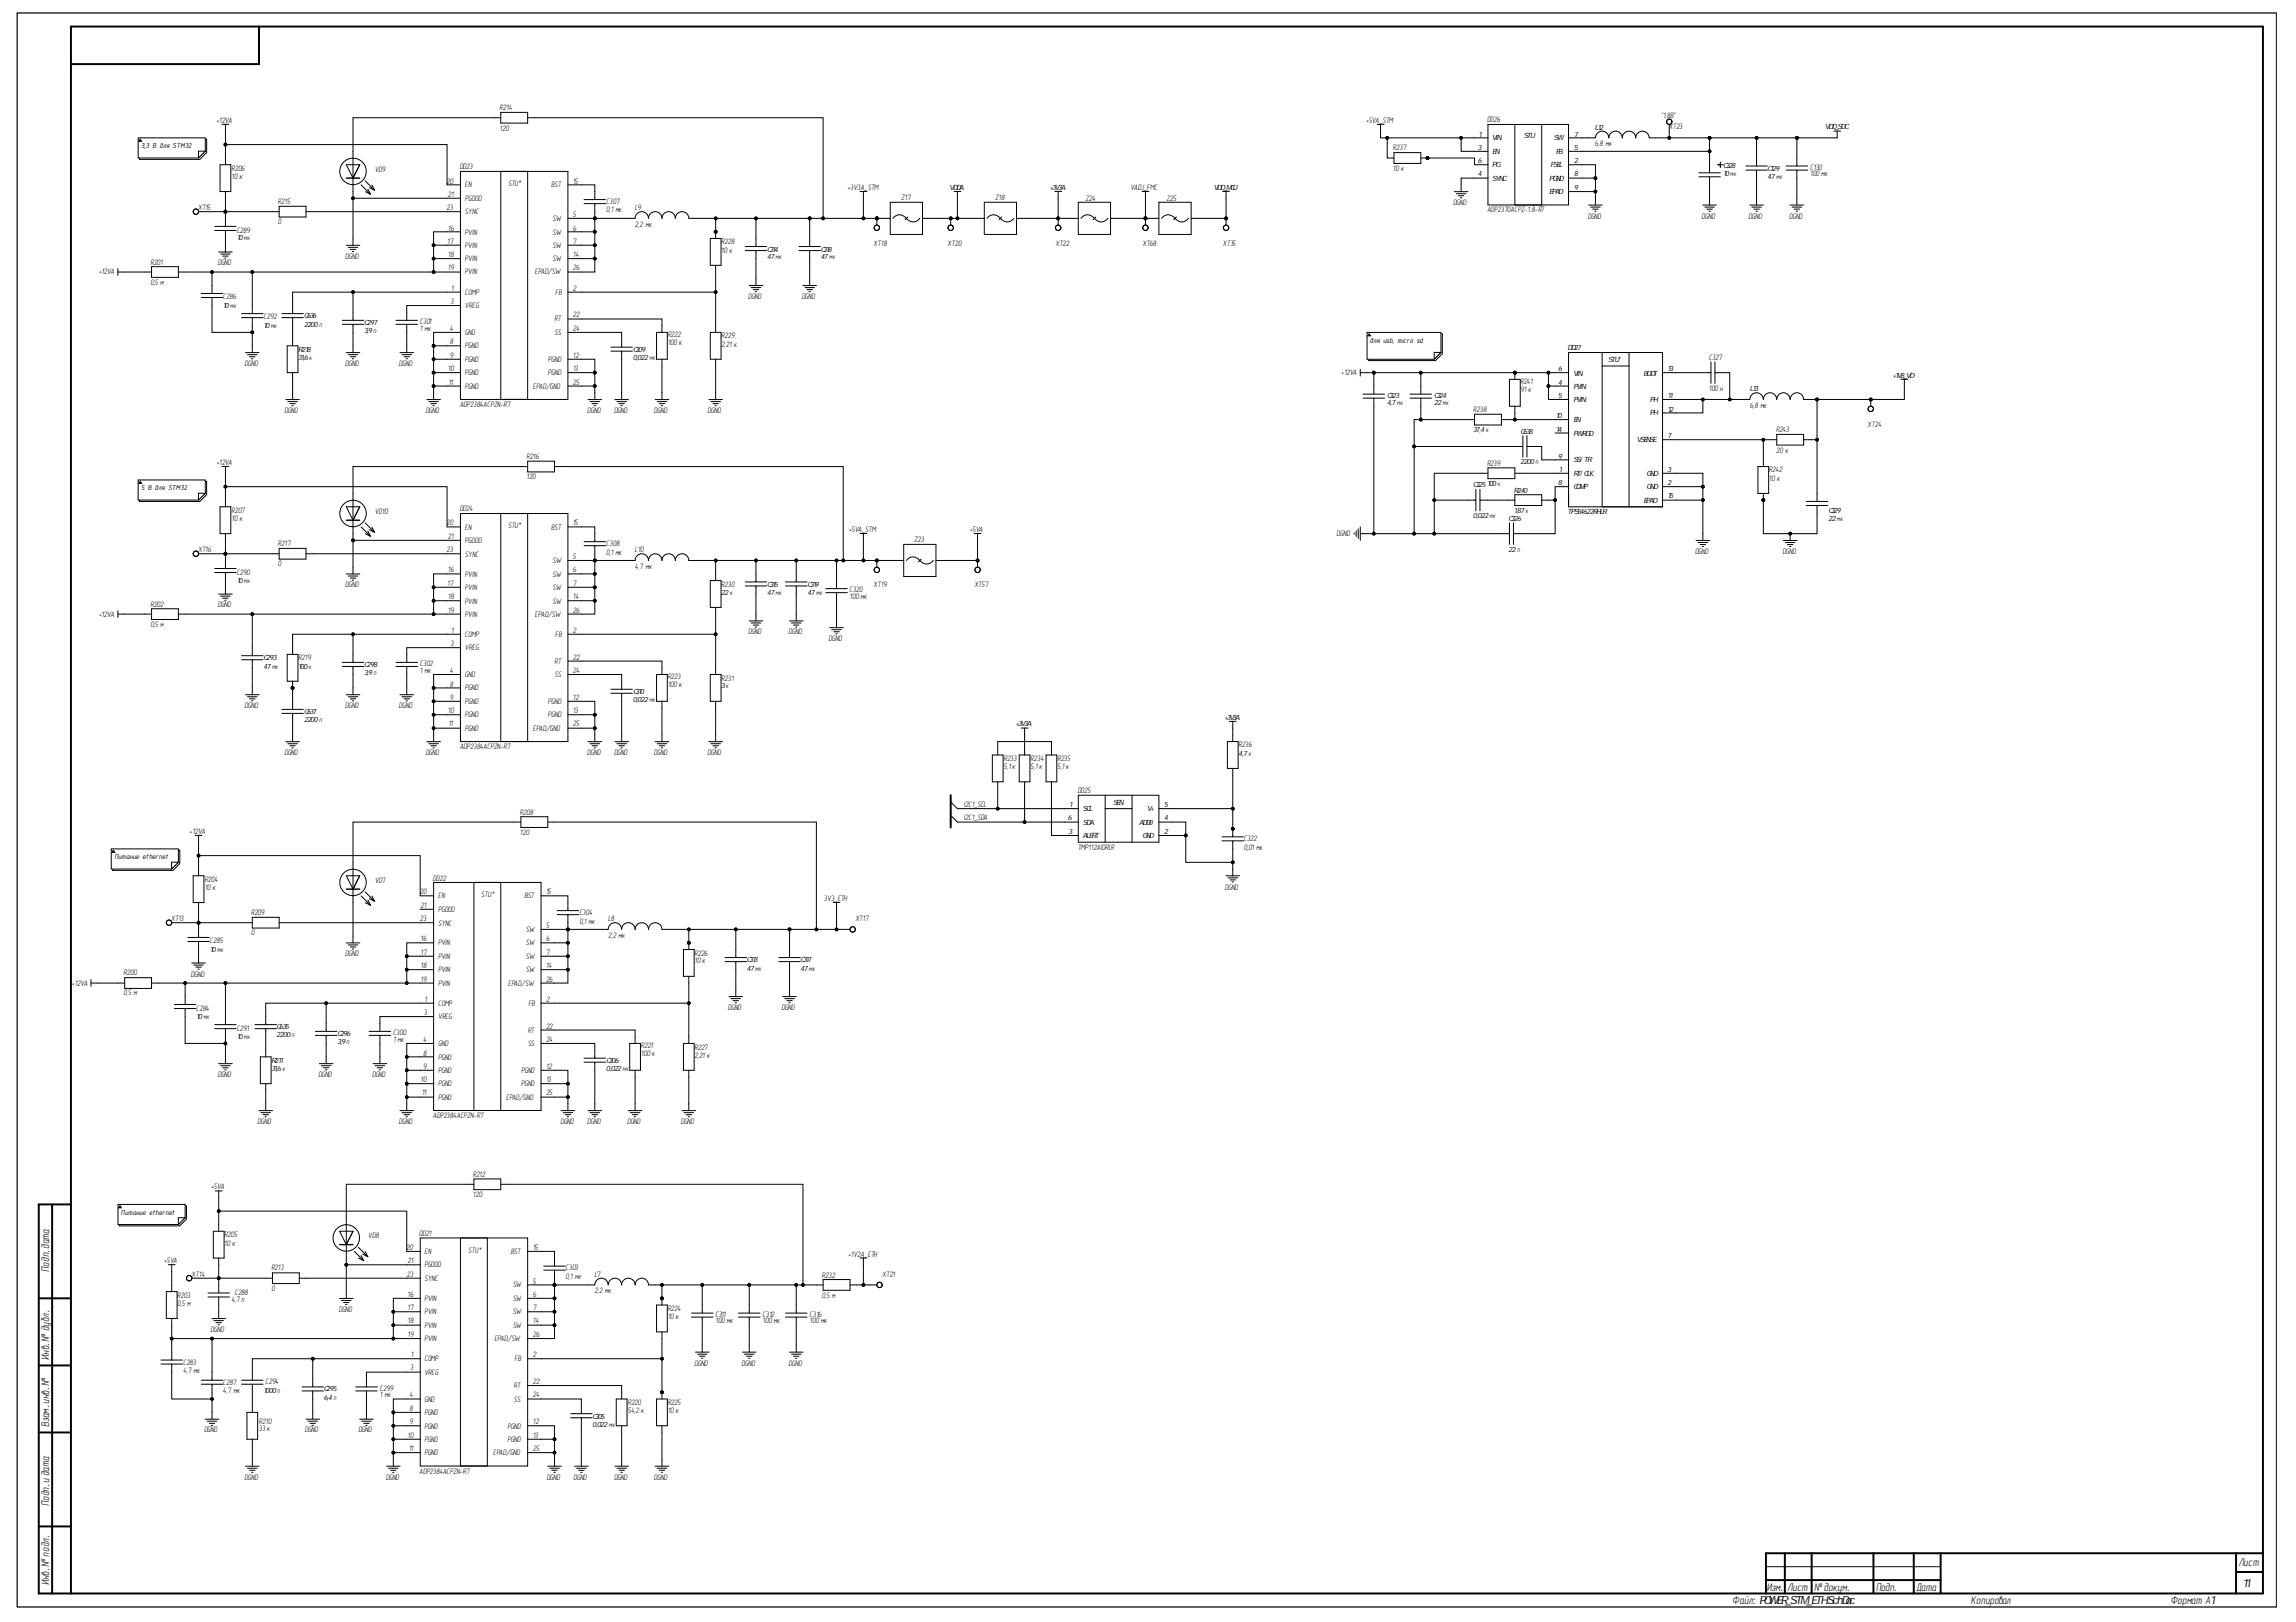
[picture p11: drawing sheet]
<svg xmlns="http://www.w3.org/2000/svg" width="297mm" height="210mm" viewBox="0 0 297 210" stroke-linecap="round" stroke-linejoin="round" font-family="sans-serif">
<defs><g id="words">
<g font-size="1.5">
<text x="6.3" y="164.6" transform="rotate(-90 6.3 164.6)">Подп.дата</text>
<text x="6.3" y="176" transform="rotate(-90 6.3 176)">Инв.№ дубл.</text>
<text x="6.3" y="184.7" transform="rotate(-90 6.3 184.7)">Взам.инв.№</text>
<text x="6.3" y="194.9" transform="rotate(-90 6.3 194.9)">Подп.и дата</text>
<text x="289.6" y="202.7">Лист</text>
<text x="6.3" y="205.2" transform="rotate(-90 6.3 205.2)">Инв.№ подл.</text>
<text x="224.1" y="207.6">Файл: POWER_STM_ETH.SchDoc</text>
<text x="228.6" y="205.8">Изм.</text>
<text x="231.2" y="205.8">Лист</text>
<text x="234.7" y="205.8">№ докум.</text>
<text x="242.7" y="205.8">Подп.</text>
<text x="247.9" y="205.8">Дата</text>
<text x="255" y="207.6">Копировал</text>
<text x="280.8" y="207.6">Формат А1</text>
<text x="290.1" y="205.3">11</text>
</g>
<g font-size="1">
<text x="28" y="15.9">+12VA</text>
<text x="64.6" y="16.9">120</text>
<text x="64.6" y="14.3">R214</text>
<text x="176.7" y="15.9">+5VA_STM</text>
<text x="192.4" y="15.8">DD26</text>
<text x="214.9" y="15.2">&quot;1,8В&quot;</text>
<text x="215.9" y="16.7">XT23</text>
<text x="29.9" y="23.2">10 к</text>
<text x="29.9" y="22.1">R206</text>
<text x="48.5" y="22.3">VD9</text>
<text x="57.8" y="23.8">20</text>
<text x="59.5" y="21.9">DD23</text>
<text x="74.1" y="23.8">15</text>
<text x="180.2" y="22.1">10 к</text>
<text x="180.2" y="19.4">R237</text>
<text x="206.3" y="18.9">6,8 мк</text>
<text x="234.2" y="22.8">100 мк</text>
<text x="234.2" y="22">C130</text>
<text x="25.6" y="27.2">XT15</text>
<text x="36" y="29">0</text>
<text x="36" y="26.4">R215</text>
<text x="57.8" y="27.2">23</text>
<text x="58" y="29.8">16</text>
<text x="58" y="25.4">21</text>
<text x="60.2" y="24.3">EN</text>
<text x="60.2" y="26">PGOOD</text>
<text x="60.2" y="27.7">SYNC</text>
<text x="65.7" y="24.1">STU*</text>
<text x="71.3" y="24.3">BST</text>
<text x="71.5" y="28.6">SW</text>
<text x="74.1" y="28.1">5</text>
<text x="74.1" y="29.8">6</text>
<text x="78.4" y="27.5">0,1 мк</text>
<text x="78.4" y="26.5">C307</text>
<text x="82.1" y="29.4">2,2 мк</text>
<text x="82.1" y="27.2">L9</text>
<text x="109.6" y="24.6">+3V3A_STM</text>
<text x="116.6" y="25.9">Z17</text>
<text x="128.8" y="25.9">Z18</text>
<text x="140.4" y="26">Z24</text>
<text x="146.3" y="24.6">VADJ_FMC</text>
<text x="150.9" y="26">Z25</text>
<text x="188" y="26.5">DGND</text>
<text x="192.4" y="27.5">ADP2370ACPZ-1.8-R7</text>
<text x="205.4" y="28.3">DGND</text>
<text x="220.1" y="28.3">DGND</text>
<text x="226.2" y="28.3">DGND</text>
<text x="231.5" y="28.3">DGND</text>
<text x="12.8" y="35.5">+12VA</text>
<text x="19.5" y="34.2">R201</text>
<text x="28.2" y="34.3">DGND</text>
<text x="30.6" y="30.1">C289</text>
<text x="44.7" y="33.5">DGND</text>
<text x="57.9" y="31.5">17</text>
<text x="58" y="33.3">18</text>
<text x="58" y="35">19</text>
<text x="60.2" y="30.3">PVIN</text>
<text x="60.2" y="32">PVIN</text>
<text x="60.2" y="33.8">PVIN</text>
<text x="60.2" y="35.5">PVIN</text>
<text x="69.2" y="35.5">EPAD/SW</text>
<text x="71.5" y="30.3">SW</text>
<text x="71.5" y="32">SW</text>
<text x="71.5" y="33.8">SW</text>
<text x="74.1" y="31.5">7</text>
<text x="74.1" y="33.3">14</text>
<text x="74.1" y="35">26</text>
<text x="93.3" y="32.7">10 к</text>
<text x="93.3" y="31.6">R228</text>
<text x="113" y="31.8">XT18</text>
<text x="122.6" y="31.8">XT20</text>
<text x="136.5" y="31.8">XT22</text>
<text x="147.8" y="31.8">XT68</text>
<text x="158.2" y="31.8">XT35</text>
<text x="19.5" y="36.9">0,5 м</text>
<text x="28.8" y="38.7">C286</text>
<text x="34.1" y="41.3">C292</text>
<text x="54.3" y="41.9">C301</text>
<text x="58.3" y="39.3">3</text>
<text x="58.4" y="37.6">1</text>
<text x="60.2" y="39.9">VREG</text>
<text x="60.2" y="38.1">COMP</text>
<text x="71.7" y="41.6">RT</text>
<text x="71.8" y="38.1">FB</text>
<text x="74.1" y="37.6">2</text>
<text x="74.1" y="41.1">22</text>
<text x="96.8" y="38.7">DGND</text>
<text x="103.7" y="38.7">DGND</text>
<text x="31.6" y="47.3">DGND</text>
<text x="44.7" y="47.3">DGND</text>
<text x="51.6" y="47.3">DGND</text>
<text x="54.3" y="42.9">1 мк</text>
<text x="58.2" y="42.9">4</text>
<text x="58.2" y="44.6">8</text>
<text x="58.2" y="46.3">9</text>
<text x="60.2" y="43.4">GND</text>
<text x="60.2" y="45.1">PGND</text>
<text x="60.2" y="46.8">PGND</text>
<text x="70.9" y="46.8">PGND</text>
<text x="71.7" y="43.4">SS</text>
<text x="74.1" y="46.3">12</text>
<text x="74.1" y="42.9">24</text>
<text x="86.4" y="44.6">100 к</text>
<text x="86.4" y="43.6">R222</text>
<text x="93.3" y="44.9">2,21 к</text>
<text x="93.3" y="43.8">R229</text>
<text x="221.1" y="46.6">C327</text>
<text x="36.8" y="53.4">DGND</text>
<text x="55.1" y="53.4">DGND</text>
<text x="58" y="48">10</text>
<text x="58" y="49.8">11</text>
<text x="59.5" y="52.7">ADP2384ACPZN-R7</text>
<text x="60.2" y="48.5">PGND</text>
<text x="60.2" y="50.3">PGND</text>
<text x="69" y="50.3">EPAD/GND</text>
<text x="70.9" y="48.5">PGND</text>
<text x="74.1" y="48">13</text>
<text x="74.1" y="49.8">25</text>
<text x="76" y="53.4">DGND</text>
<text x="79.4" y="53.4">DGND</text>
<text x="84.6" y="53.4">DGND</text>
<text x="91.5" y="53.4">DGND</text>
<text x="173.5" y="48.5">+12VA</text>
<text x="190.6" y="53.3">R238</text>
<text x="196.7" y="50.7">91 к</text>
<text x="196.7" y="49.7">R241</text>
<text x="221.1" y="50.6">100 н</text>
<text x="226.4" y="52.8">6,8 мк</text>
<text x="68.1" y="59.4">R216</text>
<text x="229.8" y="58.6">20 к</text>
<text x="229.8" y="56">R243</text>
<text x="241.6" y="55.2">XT24</text>
<text x="28" y="60.2">+12VA</text>
<text x="68.1" y="62">120</text>
<text x="192.4" y="60.3">R239</text>
<text x="228.8" y="62.2">10 к</text>
<text x="228.8" y="61.1">R242</text>
<text x="25.6" y="71.4">XT16</text>
<text x="29.9" y="67.5">10 к</text>
<text x="29.9" y="66.4">R207</text>
<text x="36" y="70.7">R217</text>
<text x="48.5" y="66.5">VD10</text>
<text x="57.8" y="68">20</text>
<text x="57.8" y="71.4">23</text>
<text x="58" y="69.7">21</text>
<text x="59.5" y="66.2">DD24</text>
<text x="60.2" y="68.6">EN</text>
<text x="60.2" y="70.2">PGOOD</text>
<text x="65.7" y="68.4">STU*</text>
<text x="71.3" y="68.6">BST</text>
<text x="74.1" y="68">15</text>
<text x="78.4" y="71.8">0,1 мк</text>
<text x="78.4" y="70.7">C308</text>
<text x="82.1" y="71.4">L10</text>
<text x="109.8" y="68.8">+5VA_STM</text>
<text x="118.3" y="70.2">Z23</text>
<text x="125.5" y="68.8">+5VA</text>
<text x="172.9" y="69.4">DGND</text>
<text x="219.3" y="71.7">DGND</text>
<text x="230.6" y="71.7">DGND</text>
<text x="30.6" y="74.4">C290</text>
<text x="36" y="73.3">0</text>
<text x="44.7" y="76">DGND</text>
<text x="57.9" y="75.8">17</text>
<text x="58" y="74.1">16</text>
<text x="58" y="77.5">18</text>
<text x="60.2" y="74.6">PVIN</text>
<text x="60.2" y="76.3">PVIN</text>
<text x="60.2" y="72">SYNC</text>
<text x="71.5" y="72.9">SW</text>
<text x="71.5" y="74.6">SW</text>
<text x="71.5" y="76.3">SW</text>
<text x="74.1" y="72.4">5</text>
<text x="74.1" y="74.1">6</text>
<text x="74.1" y="75.8">7</text>
<text x="74.1" y="77.5">14</text>
<text x="82.1" y="73.6">4,7 мк</text>
<text x="93.3" y="75.9">R230</text>
<text x="109.9" y="77.5">100 мк</text>
<text x="109.9" y="76.7">C320</text>
<text x="113" y="76">XT19</text>
<text x="126.1" y="76">XT57</text>
<text x="12.8" y="79.8">+12VA</text>
<text x="19.5" y="81.2">0,5 м</text>
<text x="19.5" y="78.5">R202</text>
<text x="28.2" y="78.6">DGND</text>
<text x="58" y="79.3">19</text>
<text x="58.3" y="83.6">3</text>
<text x="58.4" y="81.9">1</text>
<text x="60.2" y="82.4">COMP</text>
<text x="60.2" y="78.1">PVIN</text>
<text x="60.2" y="79.8">PVIN</text>
<text x="69.2" y="79.8">EPAD/SW</text>
<text x="71.5" y="78.1">SW</text>
<text x="71.8" y="82.4">FB</text>
<text x="74.1" y="81.9">2</text>
<text x="74.1" y="79.3">26</text>
<text x="96.8" y="82.1">DGND</text>
<text x="102" y="82.1">DGND</text>
<text x="107.2" y="83">DGND</text>
<text x="38.6" y="85.5">R219</text>
<text x="54.3" y="87.1">1 мк</text>
<text x="54.3" y="86.2">C302</text>
<text x="58.2" y="87.1">4</text>
<text x="58.2" y="88.8">8</text>
<text x="60.2" y="84.1">VREG</text>
<text x="60.2" y="87.7">GND</text>
<text x="60.2" y="89.4">PGND</text>
<text x="71.7" y="85.9">RT</text>
<text x="71.7" y="87.7">SS</text>
<text x="74.1" y="85.4">22</text>
<text x="74.1" y="87.1">24</text>
<text x="86.4" y="88.9">100 к</text>
<text x="86.4" y="87.9">R223</text>
<text x="93.3" y="88.1">R231</text>
<text x="31.6" y="91.6">DGND</text>
<text x="44.7" y="91.6">DGND</text>
<text x="51.6" y="91.6">DGND</text>
<text x="58" y="92.3">10</text>
<text x="58" y="94">11</text>
<text x="58.2" y="90.5">9</text>
<text x="60.2" y="91.1">PGND</text>
<text x="60.2" y="92.8">PGND</text>
<text x="60.2" y="94.6">PGND</text>
<text x="69" y="94.6">EPAD/GND</text>
<text x="70.9" y="91.1">PGND</text>
<text x="70.9" y="92.8">PGND</text>
<text x="74.1" y="90.5">12</text>
<text x="74.1" y="92.3">13</text>
<text x="74.1" y="94">25</text>
<text x="36.8" y="97.7">DGND</text>
<text x="55.1" y="97.7">DGND</text>
<text x="59.5" y="97">ADP2384ACPZN-R7</text>
<text x="76" y="97.7">DGND</text>
<text x="79.4" y="97.7">DGND</text>
<text x="84.6" y="97.7">DGND</text>
<text x="91.5" y="97.7">DGND</text>
<text x="129.9" y="99.6">5,1 к</text>
<text x="129.9" y="98.5">R233</text>
<text x="133.3" y="99.6">5,1 к</text>
<text x="133.3" y="98.5">R234</text>
<text x="136.8" y="99.6">5,1 к</text>
<text x="136.8" y="98.5">R235</text>
<text x="160.2" y="96.7">R236</text>
<text x="24.5" y="107.9">+12VA</text>
<text x="67.3" y="105.4">R208</text>
<text x="124.7" y="104.5">I2C1_SCL</text>
<text x="124.7" y="106.2">I2C1_SDA</text>
<text x="139.4" y="102.6">DD25</text>
<text x="56" y="113.9">DD22</text>
<text x="67.3" y="108">120</text>
<text x="139.4" y="110">TMP112AIDRLR</text>
<text x="160.9" y="110">0,01 мк</text>
<text x="160.9" y="108.9">C322</text>
<text x="22.2" y="119.2">XT13</text>
<text x="26.5" y="115.1">10 к</text>
<text x="26.5" y="114.1">R204</text>
<text x="32.5" y="118.4">R209</text>
<text x="48.5" y="114.3">VD7</text>
<text x="54.3" y="115.7">20</text>
<text x="54.3" y="119.2">23</text>
<text x="54.4" y="117.5">21</text>
<text x="56.7" y="116.2">EN</text>
<text x="56.7" y="118">PGOOD</text>
<text x="56.7" y="119.8">SYNC</text>
<text x="62.3" y="116.1">STU*</text>
<text x="67.9" y="116.2">BST</text>
<text x="70.6" y="115.7">15</text>
<text x="75" y="119.5">0,1 мк</text>
<text x="75" y="118.4">C304</text>
<text x="78.7" y="119.2">L8</text>
<text x="106.6" y="116.6">3V3_ETH</text>
<text x="110.7" y="119.2">XT17</text>
<text x="158.5" y="115.1">DGND</text>
<text x="27.2" y="122.1">C285</text>
<text x="32.5" y="121">0</text>
<text x="44.7" y="123.8">DGND</text>
<text x="54.4" y="121.8">16</text>
<text x="54.4" y="123.6">17</text>
<text x="54.4" y="125.3">18</text>
<text x="56.7" y="122.3">PVIN</text>
<text x="56.7" y="124.1">PVIN</text>
<text x="56.7" y="125.8">PVIN</text>
<text x="68" y="120.6">SW</text>
<text x="68" y="122.3">SW</text>
<text x="68" y="124.1">SW</text>
<text x="68" y="125.8">SW</text>
<text x="70.6" y="120.1">5</text>
<text x="70.6" y="121.8">6</text>
<text x="70.6" y="123.6">7</text>
<text x="70.6" y="125.3">14</text>
<text x="78.7" y="121.4">2,2 мк</text>
<text x="89.8" y="124.7">10 к</text>
<text x="89.8" y="123.7">R226</text>
<text x="9.3" y="127.6">+12VA</text>
<text x="16" y="128.8">0,5 м</text>
<text x="16" y="126.2">R200</text>
<text x="24.7" y="126.4">DGND</text>
<text x="25.4" y="130.8">C284</text>
<text x="54.4" y="127.1">19</text>
<text x="54.8" y="131.4">3</text>
<text x="54.9" y="129.7">1</text>
<text x="56.7" y="131.9">VREG</text>
<text x="56.7" y="130.2">COMP</text>
<text x="56.7" y="127.6">PVIN</text>
<text x="65.7" y="127.6">EPAD/SW</text>
<text x="68.4" y="130.2">FB</text>
<text x="70.6" y="129.7">2</text>
<text x="70.6" y="127.1">26</text>
<text x="94.2" y="130.7">DGND</text>
<text x="101.1" y="130.7">DGND</text>
<text x="30.6" y="133.4">C291</text>
<text x="50.8" y="134.8">1 мк</text>
<text x="50.8" y="134">C300</text>
<text x="54.7" y="134.8">4</text>
<text x="54.7" y="136.6">8</text>
<text x="56.7" y="135.3">GND</text>
<text x="56.7" y="137.1">PGND</text>
<text x="68.3" y="133.6">RT</text>
<text x="68.3" y="135.3">SS</text>
<text x="70.6" y="133.1">22</text>
<text x="70.6" y="134.8">24</text>
<text x="82.9" y="136.7">100 к</text>
<text x="82.9" y="135.7">R221</text>
<text x="89.8" y="136.9">2,21 к</text>
<text x="89.8" y="135.8">R227</text>
<text x="28.2" y="139.4">DGND</text>
<text x="41.2" y="139.4">DGND</text>
<text x="48.1" y="139.4">DGND</text>
<text x="54.4" y="140.1">10</text>
<text x="54.6" y="141.8">11</text>
<text x="54.7" y="138.3">9</text>
<text x="56.7" y="138.8">PGND</text>
<text x="56.7" y="140.6">PGND</text>
<text x="56.7" y="142.4">PGND</text>
<text x="65.5" y="142.4">EPAD/GND</text>
<text x="67.4" y="138.8">PGND</text>
<text x="67.4" y="140.6">PGND</text>
<text x="70.6" y="138.3">12</text>
<text x="70.6" y="140.1">13</text>
<text x="70.6" y="141.8">25</text>
<text x="33.3" y="145.5">DGND</text>
<text x="51.6" y="145.5">DGND</text>
<text x="56" y="144.6">ADP2384ACPZN-R7</text>
<text x="72.5" y="145.5">DGND</text>
<text x="76" y="145.5">DGND</text>
<text x="81.1" y="145.5">DGND</text>
<text x="88.1" y="145.5">DGND</text>
<text x="27.3" y="153.9">+5VA</text>
<text x="61.2" y="154.9">120</text>
<text x="61.2" y="152.3">R212</text>
<text x="29" y="161.2">10 к</text>
<text x="29" y="160.1">R205</text>
<text x="47.6" y="160.3">VD8</text>
<text x="52.5" y="161.7">20</text>
<text x="54.2" y="159.9">DD21</text>
<text x="69" y="161.7">15</text>
<text x="21.2" y="163.5">+5VA</text>
<text x="22.9" y="168">R203</text>
<text x="24.8" y="165.3">XT14</text>
<text x="30.4" y="167.5">C288</text>
<text x="35.1" y="167">0</text>
<text x="35.1" y="164.4">R213</text>
<text x="52.6" y="165.3">23</text>
<text x="52.7" y="167.8">16</text>
<text x="52.7" y="163.5">21</text>
<text x="54.9" y="162.3">EN</text>
<text x="54.9" y="164">PGOOD</text>
<text x="54.9" y="165.8">SYNC</text>
<text x="60.6" y="162.1">STU*</text>
<text x="66.1" y="162.3">BST</text>
<text x="66.3" y="166.6">SW</text>
<text x="69" y="166.1">5</text>
<text x="69" y="167.8">6</text>
<text x="73.2" y="165.5">0,1 мк</text>
<text x="73.2" y="164.4">C303</text>
<text x="76.9" y="167.4">2,2 мк</text>
<text x="76.9" y="165.3">L7</text>
<text x="106.3" y="168">0,5 м</text>
<text x="106.3" y="165.3">R232</text>
<text x="109.7" y="162.6">+1V2A_ETH</text>
<text x="114.1" y="165.3">XT21</text>
<text x="22.9" y="169">0,5 м</text>
<text x="27.2" y="172.4">DGND</text>
<text x="29.9" y="168.5">4,7 п</text>
<text x="43.8" y="169.7">DGND</text>
<text x="52.7" y="169.6">17</text>
<text x="52.7" y="171.3">18</text>
<text x="52.7" y="173">19</text>
<text x="54.9" y="168.4">PVIN</text>
<text x="54.9" y="170.1">PVIN</text>
<text x="54.9" y="171.9">PVIN</text>
<text x="54.9" y="173.5">PVIN</text>
<text x="64" y="173.5">EPAD/SW</text>
<text x="66.3" y="168.4">SW</text>
<text x="66.3" y="170.1">SW</text>
<text x="66.3" y="171.9">SW</text>
<text x="69" y="169.6">7</text>
<text x="69" y="171.3">14</text>
<text x="69" y="173">26</text>
<text x="86.4" y="170.8">10 к</text>
<text x="86.4" y="169.7">R224</text>
<text x="92.6" y="171.3">100 мк</text>
<text x="92.6" y="170.4">C311</text>
<text x="98.6" y="171.3">100 мк</text>
<text x="98.6" y="170.4">C312</text>
<text x="104.7" y="171.3">100 мк</text>
<text x="104.7" y="170.4">C316</text>
<text x="23.7" y="177.7">4,7 мк</text>
<text x="23.7" y="176.6">C283</text>
<text x="28.8" y="179.2">C287</text>
<text x="34.3" y="179.1">C294</text>
<text x="49.2" y="180">C299</text>
<text x="53" y="177.3">3</text>
<text x="53.1" y="175.7">1</text>
<text x="54.9" y="177.9">VREG</text>
<text x="54.9" y="176.2">COMP</text>
<text x="66.5" y="179.6">RT</text>
<text x="66.6" y="176.2">FB</text>
<text x="69" y="175.7">2</text>
<text x="69" y="179.1">22</text>
<text x="89.8" y="176.8">DGND</text>
<text x="95.9" y="176.8">DGND</text>
<text x="102" y="176.8">DGND</text>
<text x="26.4" y="185.4">DGND</text>
<text x="28.8" y="180.3">4,7 мк</text>
<text x="33.5" y="185.2">33 к</text>
<text x="33.5" y="184.3">R210</text>
<text x="39.4" y="185.4">DGND</text>
<text x="46.4" y="185.4">DGND</text>
<text x="49.2" y="180.8">1 мк</text>
<text x="53" y="180.8">4</text>
<text x="53" y="182.6">8</text>
<text x="53" y="184.3">9</text>
<text x="54.9" y="181.4">GND</text>
<text x="54.9" y="183.1">PGND</text>
<text x="54.9" y="184.9">PGND</text>
<text x="65.7" y="184.9">PGND</text>
<text x="66.5" y="181.4">SS</text>
<text x="69" y="184.3">12</text>
<text x="69" y="180.8">24</text>
<text x="81.2" y="182.8">54,2 к</text>
<text x="81.2" y="181.8">R220</text>
<text x="86.4" y="182.8">10 к</text>
<text x="86.4" y="181.8">R225</text>
<text x="31.6" y="191.5">DGND</text>
<text x="49.9" y="191.5">DGND</text>
<text x="52.7" y="186.1">10</text>
<text x="52.9" y="187.8">11</text>
<text x="54.2" y="190.7">ADP2384ACPZN-R7</text>
<text x="54.9" y="186.6">PGND</text>
<text x="54.9" y="188.3">PGND</text>
<text x="63.8" y="188.3">EPAD/GND</text>
<text x="65.7" y="186.6">PGND</text>
<text x="69" y="186.1">13</text>
<text x="69" y="187.8">25</text>
<text x="70.7" y="191.5">DGND</text>
<text x="74.2" y="191.5">DGND</text>
<text x="79.4" y="191.5">DGND</text>
<text x="84.6" y="191.5">DGND</text>
</g>
<g font-size=".9">
<text x="191.3" y="17.7">1</text>
<text x="197.1" y="17.8">STU</text>
<text x="203.6" y="17.7">7</text>
<text x="206.3" y="16.8">L12</text>
<text x="236.1" y="16.7">VDD_SDC</text>
<text x="18.3" y="19.2">3,3 В для STM32</text>
<text x="191.2" y="19.4">3</text>
<text x="191.2" y="21.1">6</text>
<text x="191.2" y="22.8">4</text>
<text x="193.1" y="18.2">VIN</text>
<text x="193.1" y="20">EN</text>
<text x="193.1" y="21.6">PG</text>
<text x="193.1" y="23.4">SYNC</text>
<text x="200.4" y="23.4">PGND</text>
<text x="200.6" y="21.6">FSEL</text>
<text x="201" y="18.2">SW</text>
<text x="201.3" y="20">FB</text>
<text x="203.6" y="21.1">2</text>
<text x="203.6" y="22.8">8</text>
<text x="203.6" y="19.4">5</text>
<text x="222.9" y="22.8">10мк</text>
<text x="222.9" y="21.7">C328</text>
<text x="228.7" y="23.2">47мк</text>
<text x="228.7" y="22.1">C129</text>
<text x="122.8" y="24.6">VDDA</text>
<text x="135.8" y="24.6">+3V3A</text>
<text x="157" y="24.6">VDD_MCU</text>
<text x="200.4" y="25.1">EPAD</text>
<text x="203.6" y="24.6">9</text>
<text x="30.6" y="31.1">10мк</text>
<text x="99.2" y="33.6">47мк</text>
<text x="99.2" y="32.5">C314</text>
<text x="106.2" y="33.6">47мк</text>
<text x="106.2" y="32.5">C318</text>
<text x="28.8" y="39.8">10мк</text>
<text x="39.3" y="41.2">C636</text>
<text x="34.1" y="42.4">10мк</text>
<text x="38.6" y="46.6">31,6к</text>
<text x="38.6" y="45.6">R218</text>
<text x="39.3" y="42.3">2200п</text>
<text x="47.1" y="43.1">3,9п</text>
<text x="47.1" y="42.1">C297</text>
<text x="81.9" y="46.6">0,022мк</text>
<text x="81.9" y="45.6">C309</text>
<text x="177.2" y="44.4">для usb, micro sd</text>
<text x="202.8" y="45.3">DD27</text>
<text x="208" y="46.8">STU*</text>
<text x="179.4" y="52.4">4,7мк</text>
<text x="179.4" y="51.5">C323</text>
<text x="185.5" y="52.4">22мк</text>
<text x="185.5" y="51.5">C324</text>
<text x="201.6" y="51.5">5</text>
<text x="201.6" y="49.8">4</text>
<text x="201.6" y="48">6</text>
<text x="203.6" y="52.1">PVIN</text>
<text x="203.6" y="50.3">PVIN</text>
<text x="203.6" y="48.6">VIN</text>
<text x="212.6" y="48.6">BOOT</text>
<text x="213.4" y="53.8">PH</text>
<text x="213.4" y="52.1">PH</text>
<text x="215.7" y="48">13</text>
<text x="215.7" y="53.3">12</text>
<text x="215.7" y="51.5">11</text>
<text x="226.4" y="50.6">L13</text>
<text x="244.8" y="48.9">+1V8_VD</text>
<text x="190.6" y="56">37,4к</text>
<text x="196.7" y="56.1">C638</text>
<text x="201.3" y="55.9">14</text>
<text x="201.3" y="54.1">10</text>
<text x="201.6" y="59.3">9</text>
<text x="203.6" y="56.4">PWRGD</text>
<text x="203.6" y="59.9">SS/TR</text>
<text x="203.6" y="54.6">EN</text>
<text x="211.8" y="57.2">VSENSE</text>
<text x="215.7" y="56.7">7</text>
<text x="18.3" y="63.4">5 В для STM32</text>
<text x="190.6" y="63.1">C325100к</text>
<text x="195.9" y="63.7">R240</text>
<text x="196.7" y="60.1">2200п</text>
<text x="201.6" y="62.8">8</text>
<text x="201.7" y="61">1</text>
<text x="203.6" y="61.6">RT/CLK</text>
<text x="203.6" y="63.3">COMP</text>
<text x="212.6" y="65.1">EPAD</text>
<text x="213" y="63.3">GND</text>
<text x="213" y="61.6">GND</text>
<text x="215.7" y="62.8">2</text>
<text x="215.7" y="61">3</text>
<text x="215.7" y="64.5">15</text>
<text x="190.6" y="67">0,022мк</text>
<text x="195.2" y="71.4">22п</text>
<text x="195.2" y="67.4">C326</text>
<text x="195.9" y="66.4">1,87к</text>
<text x="202.8" y="66.5">TPS54622RHLR</text>
<text x="236.5" y="67.5">22мк</text>
<text x="236.5" y="66.4">C329</text>
<text x="30.6" y="75.4">10мк</text>
<text x="93.3" y="77">22к</text>
<text x="99.2" y="77">47мк</text>
<text x="99.2" y="75.9">C315</text>
<text x="104.5" y="77">47мк</text>
<text x="104.5" y="75.9">C319</text>
<text x="34.1" y="86.6">47мк</text>
<text x="34.1" y="85.5">C293</text>
<text x="38.6" y="86.6">100к</text>
<text x="47.1" y="87.4">3,9п</text>
<text x="47.1" y="86.3">C298</text>
<text x="81.9" y="89.8">C310</text>
<text x="93.3" y="89.1">3к</text>
<text x="39.3" y="93.5">2200п</text>
<text x="39.3" y="92.4">C637</text>
<text x="81.9" y="90.9">0,022мк</text>
<text x="131.4" y="94">+3V3A</text>
<text x="158.4" y="93.2">+3V3A</text>
<text x="160.2" y="97.8">4,7к</text>
<text x="138.2" y="106.2">6</text>
<text x="138.2" y="107.9">3</text>
<text x="138.3" y="104.5">1</text>
<text x="140.1" y="105">SCL</text>
<text x="140.1" y="106.8">SDA</text>
<text x="144" y="104.1">SEN</text>
<text x="147.4" y="106.8">ADD0</text>
<text x="148.4" y="105">V+</text>
<text x="150.6" y="107.9">2</text>
<text x="150.6" y="104.5">5</text>
<text x="150.6" y="106.2">4</text>
<text x="14.8" y="111.2">Питание ethernet</text>
<text x="140.1" y="108.5">ALERT</text>
<text x="147.8" y="108.5">GND</text>
<text x="27.2" y="123.2">10мк</text>
<text x="96.6" y="125.6">47мк</text>
<text x="96.6" y="124.5">C313</text>
<text x="103.6" y="125.6">47мк</text>
<text x="103.6" y="124.5">C317</text>
<text x="25.4" y="131.9">10мк</text>
<text x="30.6" y="134.4">10мк</text>
<text x="35.1" y="137.5">R211</text>
<text x="35.8" y="134.2">2200п</text>
<text x="35.8" y="133.2">C635</text>
<text x="43.7" y="135.2">3,9п</text>
<text x="43.7" y="134.1">C296</text>
<text x="78.4" y="137.5">C306</text>
<text x="35.1" y="138.6">31,6к</text>
<text x="78.4" y="138.6">0,022мк</text>
<text x="15.7" y="157.2">Питание ethernet</text>
<text x="34.1" y="180.3">1000п</text>
<text x="41.9" y="181.1">6,4п</text>
<text x="41.9" y="180.1">C295</text>
<text x="76.6" y="184.6">0,022мк</text>
<text x="76.6" y="183.6">C305</text>
</g>
</g></defs>
<g fill="none" stroke="#000" stroke-width=".13">
<path d="M2.2 1.7h292.3v206.2h-292.3zM28.7 16.1h.9M29.2 16.1v5.2M29.2 18.7h28.6v5.2h1.8M64.8 15.2h-19.1v10.5h13.9M64.8 14.5h3.5v1.4h-3.5zM68.3 15.2h38.2v13.1M178.2 16.1h.8M178.6 16.1v1.7h13.9M179.5 17.8v2.6h.8M180.3 19.8h3.5v1.3h-3.5zM189 17.8v1.8h3.5"/>
<path d="M192.5 16.1h10.4v10.4h-10.4zM196 16.1v10.4M199.5 16.1v10.4M202.9 17.8h3.5a.87 .87 0 0 1 .9-.8 .87 .87 0 0 1 .8 .8 .87 .87 0 0 1 .9-.8 .87 .87 0 0 1 .9 .8 .87 .87 0 0 1 .8-.8 .87 .87 0 0 1 .9 .8 .87 .87 0 0 1 .9-.8 .87 .87 0 0 1 .9 .8h19.1M202.9 19.6h18.3v2.8M216 16.1v1.7M221.2 17.8v1.8M227.2 17.8v3.7M232.5 17.8v3.7M237.2 17h.9M237.7 17v.8h-5.2M15.2 35.2h4.4"/>
<path d="M15.2 34.8v.8M19.6 34.5h3.5v1.4h-3.5zM23.1 35.2h9.5v5.4M25.7 27.4h10.4M26 38h2.8M26 38.5h2.8M27.4 38.5v4.5h5.2M27.4 35.2v2.8M27.8 29.3h2.8M27.8 29.8h2.8M28.3 32.6h1.7M28.5 21.3h1.4v3.5h-1.4z"/>
<path d="M28.5 32.9h1.3M28.8 33.1h.7M29.1 33.4h.2M29.2 24.8v4.5M29.2 29.8v2.8M32.6 35.2h23.5M36.1 26.7h3.5v1.4h-3.5zM39.6 27.4h20M44.8 31.7h1.8M44.8 21.3h1.7l-.8 1.7zM44.8 23h1.7M45.1 32h1.2"/>
<path d="M45.3 32.3h.7M45.6 32.5h.2M45.7 25.7v6M45.7 37.8v3.7M46.7 23.9l1.2 1.2M47.2 23.4l1.3 1.2M47.3 24.8l.6 .3M47.6 24.5l.3 .6M47.8 24.3l.7 .3M48.1 23.9l.4 .7M56.1 31.7h3.5M56.1 33.5h3.5"/>
<path d="M59.6 39.5h-7v2M59.6 37.8h-21.7v2.8M59.6 30h-3.5v5.2h3.5M59.6 22.2h13.9v29.5h-13.9zM64.8 22.2v29.5M68.3 22.2v29.5M73.5 28.3h8.7a.87 .87 0 0 1 .8-.9 .87 .87 0 0 1 .9 .9 .87 .87 0 0 1 .9-.9 .87 .87 0 0 1 .8 .9 .87 .87 0 0 1 .9-.9 .87 .87 0 0 1 .9 .9 .87 .87 0 0 1 .8-.9 .87 .87 0 0 1 .9 .9h15.7M73.5 23.9h3.5v1.9M73.5 30h3.5M73.5 31.7h3.5M73.5 37.8h19.1M73.5 33.5h3.5"/>
<path d="M75.6 26.4h2.7M75.6 25.8h2.7M77 26.4v8.8h-3.5M91.9 30.9h1.4v3.4h-1.4zM92.6 34.3v8.7M92.6 28.3v2.6M96.4 31.9h2.8M96.4 32.4h2.8M96.9 37h1.8M97.2 37.2h1.2M97.4 37.5h.8M97.7 37.7h.2"/>
<path d="M97.8 28.3v3.6M97.8 32.4v4.6M103.4 31.9h2.7M103.4 32.4h2.7M103.9 37h1.7M104.1 37.2h1.3M104.4 37.5h.7M104.7 37.7h.1M104.8 28.3h8.6M104.8 28.3v3.6M104.8 32.4v4.6M111.3 24.8h.8"/>
<path d="M111.7 24.8v3.5M113.4 28.3h1.8M113.4 28.3v.8M115.2 26.2h4.1v4.1h-4.1zM115.5 28.3a1.16 1.16 0 0 1 1.9 .1 1.02 1.02 0 0 0 1.6-.1M117.4 28.1l-.3 .3M123 28.3v.8M123.4 24.8h.9M123.9 24.8v3.5h-4.6M123.9 28.3h3.4M127.3 26.2h4.2v4.1h-4.2zM127.7 28.3a1.16 1.16 0 0 1 1.8 .1 1.03 1.03 0 0 0 1.7-.1"/>
<path d="M129.6 28.1l-.4 .3M136.5 24.8h.8M136.9 24.8v3.5h-5.4M139.5 28.3h-2.6v.8M139.5 26.2h4.2v4.1h-4.2zM139.9 28.3a1.15 1.15 0 0 1 1.8 .1 1.03 1.03 0 0 0 1.6-.1M141.8 28.1l-.4 .3M147.8 24.8h.8M148.2 24.8v3.5h-4.5M149.9 28.3h-1.7v.8M149.9 26.2h4.2v4.1h-4.2zM150.3 28.3a1.15 1.15 0 0 1 1.8 .1 1.03 1.03 0 0 0 1.7-.1"/>
<path d="M152.2 28.1l-.4 .3M158.2 24.8h.9M158.6 24.8v3.5h-4.5M158.6 28.3v.8M183.8 20.4h7v.9h1.7M188.1 24.8h1.8M188.4 25.1h1.2M188.7 25.3h.7M188.9 25.6h.2M192.5 23h-3.5v1.8M202.9 21.3h3.5v1.7h-3.5M205.5 26.5h1.8"/>
<path d="M205.8 26.8h1.2M206 27.1h.8M206.3 22.9h.2v.3h-.2zM206.3 27.3h.2M206.4 23v1.8h-3.5M206.4 24.8v1.7M219.8 22.4h2.8M219.8 22.9h2.8M220.3 26.5h1.8M220.6 26.8h1.2M220.8 27.1h.7M221.1 27.3h.2"/>
<path d="M221.2 22.9v3.6M222.2 21.3h.7M222.6 21v.7M225.9 22h2.7M225.9 21.5h2.7M226.4 26.5h1.7M226.6 26.8h1.3M226.9 27.1h.7M227.2 27.3h.1M227.2 22v4.5M231.1 22h2.8M231.1 21.5h2.8"/>
<path d="M231.6 26.5h1.8M231.9 26.8h1.2M232.1 27.1h.7M232.4 27.3h.2M232.5 22v4.5M31.2 40.6h2.8M31.2 41.1h2.8M31.8 45.6h1.7M32 45.9h1.3M32.3 46.2h.7M32.6 46.4h.1M32.6 41.1v4.5"/>
<path d="M36.5 40.6h2.7M36.5 41.1h2.7M37 51.7h1.7M37.2 44.8h1.3v3.4h-1.3zM37.2 52h1.3M37.5 52.2h.7M37.8 52.5h.1M37.9 41.1v3.7M37.9 48.2v3.5M44.3 42h2.8M44.3 41.5h2.8M44.8 45.6h1.8"/>
<path d="M45.1 45.9h1.2M45.3 46.2h.7M45.6 46.4h.2M45.7 42v3.6M51.2 42h2.8M51.2 41.5h2.8M51.7 45.6h1.8M52 45.9h1.2M52.3 46.2h.7M52.5 46.4h.2M52.6 42v3.6M55.2 51.7h1.8"/>
<path d="M55.5 52h1.2M55.7 52.2h.8M56 52.5h.2M56.1 50v1.7M56.1 44.8h3.5M56.1 46.5h3.5M56.1 48.2h3.5M59.6 43h-3.5v7h3.5M68.3 59.7h3.4v1.4h-3.4zM73.5 43h6.9v1.9M73.5 41.3h12.1v1.7M73.5 46.5h3.5v3.5h-3.5"/>
<path d="M73.5 48.2h3.5M76.1 51.7h1.7M76.3 52h1.3M76.6 52.2h.7M76.9 52.5h.1M77 50v1.7M79 44.9h2.8M79 45.4h2.8M79.5 51.7h1.8M79.8 52h1.2M80.1 52.2h.7M80.3 52.5h.2"/>
<path d="M80.4 45.4v6.3M84.8 51.7h1.7M84.9 43h1.4v3.5h-1.4zM85 52h1.3M85.3 52.2h.7M85.5 52.5h.2M85.6 46.5v5.2M91.7 51.7h1.8M91.9 43h1.4v3.5h-1.4zM92 52h1.2M92.2 52.2h.7M92.5 52.5h.2"/>
<path d="M92.6 46.5v5.2M176 48.2h1.7M176 47.8v.9M176.3 51h2.8M176.3 51.5h2.8M177.7 48.2h25.2M177.7 48.2v2.8M177.7 51.5v17.6M182.4 51h2.8M182.4 51.5h2.8M183 57.8h14M183.8 51.5v2.8h-.8v14.8"/>
<path d="M183.8 48.2v2.8M183.8 54.3h7M190.8 53.6h3.4v1.4h-3.4zM195.3 49.1h1.4v3.5h-1.4zM196 52.6v1.7h-1.8M196 48.2v.9M196 54.3h6.9M197 56.4v2.8M197.5 57.8h2v1.7h3.4M197.5 56.4v2.8M200.3 48.2v3.5h2.6M200.3 50h2.6"/>
<path d="M201.2 56h1.7M202.9 45.6h12.2v20h-12.2zM207.3 45.6v20M207.3 47.4h3.5M210.8 45.6v20M215.1 51.7h5.2v1.7h-5.2M215.1 56.9h13v3.5M215.1 48.2h6.2M220.2 51.6h.2v.2h-.2zM220.3 51.7h6.1a.87 .87 0 0 1 .9-.9 .87 .87 0 0 1 .8 .9 .87 .87 0 0 1 .9-.9 .87 .87 0 0 1 .9 .9 .87 .87 0 0 1 .8-.9 .87 .87 0 0 1 .9 .9 .87 .87 0 0 1 .9-.9 .87 .87 0 0 1 .8 .9h1.8M221.3 46.8v2.8M221.9 48.2h1.9v3.5"/>
<path d="M221.9 46.8v2.8M228.1 56.9h1.8M229.9 56.2h3.4v1.4h-3.4zM233.3 56.9h1.8M235.1 51.7v13.2M242 51.7v.9M245.9 49.1h.9M246.4 49.1v2.6h-11.3M15.2 79v.9M15.2 79.5h4.4M19.6 78.8h3.5v1.4h-3.5zM23.1 79.5h9.5v5.4"/>
<path d="M25.7 71.7h10.4M27.8 73.6h2.8M27.8 74.1h2.8M28.3 76.9h1.7M28.5 65.6h1.4v3.5h-1.4zM28.5 77.1h1.3M28.7 60.4h.9M28.8 77.4h.7M29.1 77.7h.2M29.2 60.4v5.2M29.2 63h28.6v5.2h1.8M29.2 69.1v4.5"/>
<path d="M29.2 74.1v2.8M32.6 79.5h23.5M36.1 71h3.5v1.4h-3.5zM39.6 71.7h20M44.8 74.3h1.8M44.8 65.6h1.7l-.8 1.7zM44.8 67.3h1.7M45.1 74.5h1.2M45.3 74.8h.7M45.6 75.1h.2M45.7 69.9v4.4M46.7 68.2l1.2 1.2"/>
<path d="M47.2 67.7l1.3 1.2M47.3 69.1l.6 .3M47.6 68.7l.3 .7M47.8 68.6l.7 .3M48.1 68.2l.4 .7M56.1 76h3.5M56.1 77.7h3.5M59.6 74.3h-3.5v5.2h3.5M59.6 66.5h13.9v29.5h-13.9zM64.8 66.5v29.5M68.3 60.4h-22.6v9.5h13.9M68.3 66.5v29.5"/>
<path d="M71.7 60.4h37.4v12.1M73.5 72.5h8.7a.87 .87 0 0 1 .8-.8 .87 .87 0 0 1 .9 .8 .87 .87 0 0 1 .9-.8 .87 .87 0 0 1 .8 .8 .87 .87 0 0 1 .9-.8 .87 .87 0 0 1 .9 .8 .87 .87 0 0 1 .8-.8 .87 .87 0 0 1 .9 .8h27.8M73.5 68.2h3.5v1.9M73.5 74.3h3.5M73.5 76h3.5M73.5 77.7h3.5M75.6 70.6h2.7M75.6 70.1h2.7M77 70.6v8.9h-3.5M91.9 75.1h1.4v3.5h-1.4zM92.6 78.6v8.7M92.6 72.5v2.6"/>
<path d="M96.4 75.3h2.8M96.4 75.8h2.8M97.8 72.5v2.8M97.8 75.8v4.6M101.6 75.3h2.8M101.6 75.8h2.8M103 72.5v2.8M103 75.8v4.6M106.8 76.7h2.8M106.8 76.2h2.8M108.2 72.5v3.7M108.2 76.7v4.5"/>
<path d="M111.3 69h.8M111.7 69v3.5M113.4 72.5v.9M116.9 70.4h4.2v4.2h-4.2zM117.3 72.5a1.15 1.15 0 0 1 1.8 .1 1.03 1.03 0 0 0 1.6-.1M119.2 72.4l-.4 .3M126 69h.9M126.5 69v3.5h-5.4M126.5 72.5v.9M175.2 69v.1M175.5 68.7v.7M175.7 68.4v1.3"/>
<path d="M176 68.2v1.7M185.6 69.1h9.7M185.6 64.7h5.3M190.9 63.3v2.8M191.5 64.7h4.5M191.5 63.3v2.8M192.5 61.2h-6.9v7.9h-9.6M192.5 60.5h3.5v1.4h-3.5zM195.3 67.7v2.7M195.8 67.7v2.7M196 64h3.5v1.4h-3.5zM196 61.2h6.9"/>
<path d="M199.5 64.7h1.7M202.9 63h-1.7v6.1h-5.4M215.1 61.2h5.2v8.7M215.1 63h5.2M215.1 64.7h5.2M219.4 69.9h1.8M219.7 70.2h1.2M220 70.5h.7M220.2 62.9h.2v.2h-.2zM220.2 70.7h.2M227.4 60.4h1.4v3.5h-1.4zM228.1 63.9v5.2h7v-3.7"/>
<path d="M230.7 69.9h1.8M231 70.2h1.2M231.2 70.5h.8M231.5 68.9h.2v.3h-.2zM231.5 70.7h.2M231.6 69.1v.8M233.7 64.9h2.8M233.7 65.4h2.8M31.2 84.9h2.8M31.2 85.4h2.8M31.8 89.9h1.7M32 90.2h1.3"/>
<path d="M32.3 90.4h.7M32.6 90.7h.1M32.6 85.4v4.5M36.5 91.8h2.7M36.5 92.3h2.7M37 96h1.7M37.2 84.7h1.3v3.5h-1.3zM37.2 96.2h1.3M37.5 96.5h.7M37.8 96.8h.1M37.9 88.2v3.6M37.9 92.3v3.7"/>
<path d="M44.3 86.2h2.8M44.3 85.7h2.8M44.8 89.9h1.8M45.1 90.2h1.2M45.3 90.4h.7M45.6 90.7h.2M45.7 82.1v3.6M45.7 86.2v3.7M51.2 86.2h2.8M51.2 85.7h2.8M51.7 89.9h1.8M52 90.2h1.2"/>
<path d="M52.3 90.4h.7M52.5 90.7h.2M52.6 86.2v3.7M55.2 96h1.8M55.5 96.2h1.2M55.7 96.5h.8M56 96.8h.2M56.1 94.2v1.8M56.1 89h3.5M56.1 90.8h3.5M56.1 92.5h3.5M59.6 83.8h-7v1.9"/>
<path d="M59.6 82.1h-21.7v2.6M59.6 87.3h-3.5v6.9h3.5M73.5 87.3h6.9v1.9M73.5 85.6h12.1v1.7M73.5 90.8h3.5v3.4h-3.5M73.5 82.1h19.1M73.5 92.5h3.5M76.1 96h1.7M76.3 96.2h1.3M76.6 96.5h.7M76.9 96.8h.1M77 94.2v1.8"/>
<path d="M79 89.2h2.8M79 89.7h2.8M79.5 96h1.8M79.8 96.2h1.2M80.1 96.5h.7M80.3 96.8h.2M80.4 89.7v6.3M84.8 96h1.7M84.9 87.3h1.4v3.5h-1.4zM85 96.2h1.3M85.3 96.5h.7M85.5 96.8h.2"/>
<path d="M85.6 90.8v5.2M91.7 96h1.8M91.9 87.3h1.4v3.5h-1.4zM92 96.2h1.2M92.2 96.5h.7M92.5 96.8h.2M92.6 90.8v5.2M96.9 80.4h1.8M97.2 80.6h1.2M97.4 80.9h.8M97.7 81.2h.2M102.1 80.4h1.8"/>
<path d="M102.4 80.6h1.2M102.7 80.9h.7M102.9 81.2h.2M107.3 81.2h1.8M107.6 81.5h1.2M107.9 81.8h.7M108.1 82h.2M128.4 97.7h1.4v3.5h-1.4zM129.1 97.7v-1.7h6.9v1.7M131.9 97.7h1.3v3.5h-1.3zM132.1 94.2h.9M132.6 94.2v3.5"/>
<path d="M135.3 97.7h1.4v3.5h-1.4zM158.8 96h1.4v3.4h-1.4zM159 93.4h.9M159.5 99.4v5.2h-9.6M159.5 93.4v2.6M22.2 119.4h10.4M25 113.3h1.4v3.5h-1.4zM25.2 108.1h.9M25.7 108.1v5.2M25.7 110.7h28.7v5.2h1.7M25.7 116.8v4.5M32.6 118.7h3.5v1.4h-3.5z"/>
<path d="M36.1 119.4h20M44.8 113.3h1.7l-.8 1.8zM44.8 115.1h1.7M46.7 115.9l1.2 1.3M47.2 115.4l1.3 1.2M47.3 116.8l.6 .4M47.6 116.5l.3 .7M47.8 116.3l.7 .3M48.1 116l.4 .6M54.4 117.7h1.7M56.1 114.2h13.9v29.5h-13.9zM61.3 114.2v29.5"/>
<path d="M64.8 114.2v29.5M67.4 106.4h-21.7v15.6M67.4 105.7h3.5v1.4h-3.5zM70 115.9h3.5v1.9M70.9 106.4h34.7v13.9M72.1 118.4h2.8M72.1 117.8h2.8M73.5 118.4v8.8h-3.5M107.8 116.8h.9M108.2 116.8v3.5M123 105.5l.9 .9h15.6M123 103.8l.9 .8h15.6"/>
<path d="M129.1 101.2v3.4M132.6 101.2v5.2M136 101.2v6.9h3.5M139.5 102.9h10.4v6.1h-10.4zM143 104.6h3.5M143 102.9v6.1M146.5 102.9v6.1M149.9 108.1h3.5v3.5h6.1M149.9 106.4h3.5v1.7M158.1 108.8h2.8M158.1 108.3h2.8M158.6 113.3h1.8"/>
<path d="M158.9 113.6h1.2M159.1 113.9h.7M159.4 114.1h.2M159.5 104.6v3.7M159.5 108.8v4.5M11.8 127.2h4.3M11.8 126.8v.9M16.1 126.5h3.5v1.4h-3.5zM19.6 127.2h9.6v5.4M22.6 130h2.7M22.6 130.5h2.7M24 130.5v4.5h5.2"/>
<path d="M24 127.2v2.8M24.3 121.3h2.8M24.3 121.8h2.8M24.8 124.6h1.8M25.1 124.9h1.2M25.3 125.2h.7M25.6 125.4h.2M25.7 121.8v2.8M27.8 132.6h2.8M27.8 133.1h2.8M28.3 137.6h1.7M28.5 137.9h1.3"/>
<path d="M28.8 138.2h.7M29.1 138.4h.2M29.2 133.1v4.5M29.2 127.2h23.4M33 132.6h2.8M33 133.1h2.8M33.7 136.8h1.4v3.4h-1.4zM34.4 133.1v3.7M40.8 134h2.8M40.8 133.5h2.8M41.3 137.6h1.8M41.6 137.9h1.2"/>
<path d="M41.8 138.2h.7M42.1 138.4h.2M42.2 129.8v3.7M42.2 134v3.6M44.8 122h1.8M45.1 122.3h1.2M45.3 122.6h.7M45.6 122.8h.2M47.8 134h2.7M47.8 133.5h2.7M48.3 137.6h1.7M48.5 137.9h1.3"/>
<path d="M48.8 138.2h.7M49.1 138.4h.1M49.1 134v3.6M52.6 123.7h3.5M52.6 125.5h3.5M52.6 136.8h3.5M52.6 138.5h3.5M56.1 131.6h-7v1.9M56.1 129.8h-21.7v2.8M56.1 135h-3.5v7h3.5M56.1 122h-3.5v5.2h3.5M70 120.3h8.7a.87 .87 0 0 1 .9-.9 .87 .87 0 0 1 .8 .9 .87 .87 0 0 1 .9-.9 .87 .87 0 0 1 .9 .9 .87 .87 0 0 1 .8-.9 .87 .87 0 0 1 .9 .9 .87 .87 0 0 1 .9-.9 .87 .87 0 0 1 .8 .9h16.5"/>
<path d="M70 135h7v1.9M70 133.3h12.2v1.7M70 138.5h3.5v3.5h-3.5M70 122h3.5M70 123.7h3.5M70 129.8h19.1M70 125.5h3.5M75.6 136.9h2.7M75.6 137.5h2.7M77 137.5v6.2M81.5 135h1.4v3.5h-1.4zM82.2 138.5v5.2"/>
<path d="M88.4 135h1.4v3.5h-1.4zM88.4 122.9h1.4v3.4h-1.4zM89.1 126.3v8.7M89.1 120.3v2.6M89.1 138.5v5.2M93.8 123.9h2.8M93.8 124.4h2.8M94.3 129h1.8M94.6 129.2h1.2M94.8 129.5h.7M95.1 129.8h.2M95.2 120.3v3.6"/>
<path d="M95.2 124.4v4.6M100.8 123.9h2.7M100.8 124.4h2.7M101.3 129h1.7M101.5 129.2h1.3M101.8 129.5h.7M102.1 129.8h.1M102.1 120.3h7.9M102.1 120.3v3.6M102.1 124.4v4.6M27.6 159.3h1.4v3.5h-1.4zM27.9 154.1h.8"/>
<path d="M28.3 156.7h24.3v5.2h1.8M28.3 154.1v5.2M33.5 143.7h1.8M33.8 144h1.2M34 144.3h.7M34.3 144.5h.2M34.4 140.2v3.5M43.9 159.3h1.8l-.9 1.8zM51.7 143.7h1.8M52 144h1.2M52.3 144.3h.7M52.5 144.5h.2"/>
<path d="M52.6 140.2h3.5M52.6 142v1.7M61.3 153.3h-16.5v10.4h9.6M61.3 152.6h3.5v1.4h-3.5zM64.8 153.3h39.1v13h2.6M70 140.2h3.5M72.6 143.7h1.8M72.9 144h1.2M73.1 144.3h.7M73.4 144.5h.2M73.5 142v1.7M76.1 143.7h1.7"/>
<path d="M76.3 144h1.3M76.6 144.3h.7M76.9 144.5h.1M81.3 143.7h1.7M81.5 144h1.3M81.8 144.3h.7M82.1 144.5h.1M88.2 143.7h1.8M88.5 144h1.2M88.8 144.3h.7M89 144.5h.2M20.8 176h2.8"/>
<path d="M20.8 176.5h2.8M21.5 167.1h1.4v3.5h-1.4zM21.8 163.7h.9M22.2 170.6v2.6h5.2v5.4M22.2 163.7v3.4M22.2 176.5v4.5h5.2M22.2 173.2v2.8M24.8 165.4h10.4M26 179.1h2.8M26 178.6h2.8M26.9 167.8h2.8M26.9 167.3h2.8"/>
<path d="M27.3 173.1h.3v.3h-.3zM27.4 170.6h1.8M27.4 179.1v4.6M27.4 173.2h23.5M27.7 170.9h1.2M27.9 171.2h.7M28.2 171.4h.2M28.3 162.8v4.5M28.3 167.8v2.8M31.2 179.1h2.8M31.2 178.6h2.8M32.6 179.1v3.7"/>
<path d="M35.2 164.7h3.5v1.4h-3.5zM38.7 165.4h15.7M39.1 180h2.7M39.1 179.5h2.7M40.5 175.8v3.7M40.5 180v3.7M43.9 168h1.8M43.9 161.1h1.8M44.2 168.3h1.2M44.4 168.6h.8M44.7 168.8h.2M44.8 163.7v4.3"/>
<path d="M45.8 161.9l1.3 1.3M46 180h2.8M46 179.5h2.8M46.4 161.4l1.2 1.2M46.4 162.8l.7 .4M46.7 162.5l.4 .7M46.9 162.3l.7 .3M47.2 162l.4 .6M47.4 180v3.7M50.9 169.8h3.5M50.9 171.5h3.5M54.4 168h-3.5v5.2h3.5"/>
<path d="M54.4 177.6h-7v1.9M54.4 175.8h-21.8v2.8M54.4 160.2h13.9v29.5h-13.9zM59.6 160.2v29.5M63 160.2v29.5M68.3 166.3h8.7a.87 .87 0 0 1 .8-.9 .87 .87 0 0 1 .9 .9 .87 .87 0 0 1 .9-.9 .87 .87 0 0 1 .8 .9 .87 .87 0 0 1 .9-.9 .87 .87 0 0 1 .9 .9 .87 .87 0 0 1 .8-.9 .87 .87 0 0 1 .9 .9h20M68.3 179.3h12.1v1.7M68.3 161.9h3.4v1.9M68.3 168h3.4M68.3 169.8h3.4M68.3 175.8h17.3M68.3 171.5h3.4"/>
<path d="M70.3 164.4h2.8M70.3 163.8h2.8M71.7 164.4v8.8h-3.4M84.9 168.9h1.4v3.5h-1.4zM85.6 172.4v8.6M85.6 166.3v2.6M89.5 169.9h2.7M89.5 170.4h2.7M90 175h1.7M90.2 175.2h1.3M90.5 175.5h.7M90.8 175.8h.1"/>
<path d="M90.9 166.3v3.6M90.9 170.4v4.6M95.5 169.9h2.8M95.5 170.4h2.8M96.1 175h1.7M96.3 175.2h1.3M96.6 175.5h.7M96.8 175.8h.2M96.9 166.3v3.6M96.9 170.4v4.6M101.6 169.9h2.8M101.6 170.4h2.8"/>
<path d="M102.1 175h1.8M102.4 175.2h1.2M102.7 175.5h.7M102.9 175.8h.2M103 166.3v3.6M103 170.4v4.6M106.5 165.6h3.5v1.4h-3.5zM110 166.3h3.4M111.3 162.8h.8M111.7 162.8v3.5M26.5 183.7h1.8M26.8 183.9h1.2"/>
<path d="M27.1 184.2h.7M27.3 184.5h.2M31.8 189.7h1.7M31.9 182.8h1.4v3.5h-1.4zM32 190h1.3M32.3 190.3h.7M32.6 190.5h.1M32.6 186.3v3.4M39.6 183.7h1.7M39.8 183.9h1.3M40.1 184.2h.7M40.4 184.5h.1"/>
<path d="M46.5 183.7h1.8M46.8 183.9h1.2M47.1 184.2h.7M47.3 184.5h.2M50 189.7h1.8M50.3 190h1.2M50.5 190.3h.7M50.8 190.5h.2M50.9 182.8h3.5M50.9 184.5h3.5M50.9 186.3h3.5M50.9 188v1.7"/>
<path d="M54.4 181h-3.5v7h3.5M68.3 181h6.9v1.9M68.3 184.5h3.4v3.5h-3.4M68.3 186.3h3.4M70.9 189.7h1.7M71.1 190h1.3M71.4 190.3h.7M71.6 190.5h.2M71.7 188v1.7M73.8 182.9h2.8M73.8 183.5h2.8M74.3 189.7h1.8"/>
<path d="M74.6 190h1.2M74.9 190.3h.7M75.1 190.5h.2M75.2 183.5v6.2M79.5 189.7h1.8M79.7 181h1.4v3.5h-1.4zM79.8 190h1.2M80.1 190.3h.7M80.3 190.5h.2M80.4 184.5v5.2M84.8 189.7h1.7M84.9 181h1.4v3.5h-1.4z"/>
<path d="M85 190h1.3M85.3 190.3h.7M85.6 190.5h.1M85.6 184.5v5.2M228.5 202.7h22.6"/>
<circle cx="29.2" cy="18.7" r=".18"/>
<circle cx="179.5" cy="17.8" r=".18"/>
<circle cx="189" cy="17.8" r=".18"/>
<circle cx="216" cy="15.8" r=".35"/>
<circle cx="216" cy="17.8" r=".17"/>
<circle cx="221.2" cy="17.8" r=".17"/>
<circle cx="221.2" cy="19.6" r=".18"/>
<circle cx="227.3" cy="17.8" r=".17"/>
<circle cx="232.5" cy="17.8" r=".17"/>
<circle cx="25.3" cy="27.4" r=".35"/>
<circle cx="27.4" cy="35.2" r=".18"/>
<circle cx="29.2" cy="27.4" r=".18"/>
<circle cx="32.6" cy="35.2" r=".18"/>
<circle cx="45.7" cy="37.8" r=".18"/>
<circle cx="45.7" cy="25.7" r=".18"/>
<circle cx="45.7" cy="22.2" r="1.71"/>
<circle cx="56.1" cy="33.5" r=".18"/>
<circle cx="56.1" cy="31.7" r=".18"/>
<circle cx="56.1" cy="35.2" r=".18"/>
<circle cx="76.9" cy="28.3" r=".18"/>
<circle cx="76.9" cy="33.5" r=".18"/>
<circle cx="76.9" cy="31.7" r=".18"/>
<circle cx="76.9" cy="30" r=".18"/>
<circle cx="92.6" cy="28.3" r=".18"/>
<circle cx="92.6" cy="37.8" r=".18"/>
<circle cx="92.6" cy="30" r=".18"/>
<circle cx="97.8" cy="28.3" r=".18"/>
<circle cx="104.7" cy="28.3" r=".18"/>
<circle cx="106.5" cy="28.3" r=".18"/>
<circle cx="111.7" cy="28.3" r=".18"/>
<circle cx="113.4" cy="28.3" r=".18"/>
<circle cx="113.4" cy="29.5" r=".35"/>
<circle cx="123" cy="29.5" r=".35"/>
<circle cx="123" cy="28.3" r=".18"/>
<circle cx="123.9" cy="28.3" r=".18"/>
<circle cx="136.9" cy="29.5" r=".35"/>
<circle cx="136.9" cy="28.3" r=".18"/>
<circle cx="148.2" cy="29.5" r=".35"/>
<circle cx="148.2" cy="28.3" r=".18"/>
<circle cx="158.6" cy="29.5" r=".35"/>
<circle cx="158.6" cy="28.3" r=".17"/>
<circle cx="184.7" cy="20.4" r=".18"/>
<circle cx="206.4" cy="24.8" r=".18"/>
<circle cx="32.6" cy="43" r=".18"/>
<circle cx="56.1" cy="44.8" r=".18"/>
<circle cx="56.1" cy="48.2" r=".18"/>
<circle cx="56.1" cy="50" r=".18"/>
<circle cx="56.1" cy="46.5" r=".18"/>
<circle cx="76.9" cy="48.2" r=".18"/>
<circle cx="76.9" cy="50" r=".18"/>
<circle cx="177.7" cy="48.2" r=".18"/>
<circle cx="182.9" cy="57.8" r=".18"/>
<circle cx="183.8" cy="48.2" r=".18"/>
<circle cx="183.8" cy="54.3" r=".18"/>
<circle cx="196" cy="48.2" r=".18"/>
<circle cx="196" cy="54.3" r=".18"/>
<circle cx="200.3" cy="50" r=".18"/>
<circle cx="200.3" cy="48.2" r=".18"/>
<circle cx="223.8" cy="51.7" r=".18"/>
<circle cx="228.1" cy="56.9" r=".18"/>
<circle cx="235.1" cy="56.9" r=".18"/>
<circle cx="235.1" cy="51.7" r=".18"/>
<circle cx="242" cy="51.7" r=".18"/>
<circle cx="242" cy="52.9" r=".35"/>
<circle cx="25.3" cy="71.7" r=".35"/>
<circle cx="29.2" cy="63" r=".18"/>
<circle cx="29.2" cy="71.7" r=".18"/>
<circle cx="32.6" cy="79.5" r=".18"/>
<circle cx="45.7" cy="69.9" r=".18"/>
<circle cx="45.7" cy="66.5" r="1.71"/>
<circle cx="56.1" cy="79.5" r=".18"/>
<circle cx="56.1" cy="76" r=".18"/>
<circle cx="56.1" cy="77.7" r=".18"/>
<circle cx="76.9" cy="72.5" r=".18"/>
<circle cx="76.9" cy="76" r=".18"/>
<circle cx="76.9" cy="77.7" r=".18"/>
<circle cx="76.9" cy="74.3" r=".18"/>
<circle cx="92.6" cy="72.5" r=".18"/>
<circle cx="97.8" cy="72.5" r=".18"/>
<circle cx="103" cy="72.5" r=".17"/>
<circle cx="108.2" cy="72.5" r=".18"/>
<circle cx="109.1" cy="72.5" r=".18"/>
<circle cx="111.7" cy="72.5" r=".18"/>
<circle cx="113.4" cy="72.5" r=".18"/>
<circle cx="113.4" cy="73.7" r=".35"/>
<circle cx="126.5" cy="72.5" r=".18"/>
<circle cx="126.5" cy="73.7" r=".35"/>
<circle cx="177.7" cy="69.1" r=".18"/>
<circle cx="182.9" cy="69.1" r=".18"/>
<circle cx="185.5" cy="64.7" r=".18"/>
<circle cx="185.5" cy="69.1" r=".18"/>
<circle cx="201.2" cy="64.7" r=".18"/>
<circle cx="220.3" cy="64.7" r=".17"/>
<circle cx="228.1" cy="64.7" r=".18"/>
<circle cx="37.9" cy="89" r=".18"/>
<circle cx="45.7" cy="82.1" r=".18"/>
<circle cx="56.1" cy="92.5" r=".18"/>
<circle cx="56.1" cy="90.8" r=".18"/>
<circle cx="56.1" cy="94.2" r=".18"/>
<circle cx="56.1" cy="89" r=".18"/>
<circle cx="76.9" cy="92.5" r=".18"/>
<circle cx="76.9" cy="94.2" r=".18"/>
<circle cx="92.6" cy="82.1" r=".18"/>
<circle cx="21.9" cy="119.4" r=".35"/>
<circle cx="25.7" cy="119.4" r=".18"/>
<circle cx="25.7" cy="110.7" r=".18"/>
<circle cx="45.7" cy="114.2" r="1.71"/>
<circle cx="129.1" cy="104.6" r=".18"/>
<circle cx="132.6" cy="106.4" r=".18"/>
<circle cx="153.4" cy="108.1" r=".18"/>
<circle cx="159.5" cy="111.6" r=".18"/>
<circle cx="159.5" cy="104.6" r=".18"/>
<circle cx="159.5" cy="107.3" r=".18"/>
<circle cx="24" cy="127.2" r=".18"/>
<circle cx="29.2" cy="135" r=".18"/>
<circle cx="29.2" cy="127.2" r=".18"/>
<circle cx="42.2" cy="129.8" r=".18"/>
<circle cx="52.6" cy="136.8" r=".17"/>
<circle cx="52.6" cy="125.5" r=".17"/>
<circle cx="52.6" cy="123.7" r=".18"/>
<circle cx="52.6" cy="127.2" r=".18"/>
<circle cx="52.6" cy="138.5" r=".18"/>
<circle cx="73.5" cy="125.5" r=".18"/>
<circle cx="73.5" cy="120.3" r=".18"/>
<circle cx="73.5" cy="123.7" r=".18"/>
<circle cx="73.5" cy="122" r=".18"/>
<circle cx="89.1" cy="120.3" r=".17"/>
<circle cx="89.1" cy="129.8" r=".18"/>
<circle cx="89.1" cy="122" r=".18"/>
<circle cx="95.2" cy="120.3" r=".18"/>
<circle cx="102.1" cy="120.3" r=".18"/>
<circle cx="105.6" cy="120.3" r=".17"/>
<circle cx="108.2" cy="120.3" r=".18"/>
<circle cx="110.3" cy="120.3" r=".35"/>
<circle cx="28.3" cy="156.7" r=".18"/>
<circle cx="52.6" cy="140.2" r=".18"/>
<circle cx="52.6" cy="142" r=".18"/>
<circle cx="73.5" cy="140.2" r=".18"/>
<circle cx="73.5" cy="142" r=".18"/>
<circle cx="22.2" cy="173.2" r=".17"/>
<circle cx="24.5" cy="165.4" r=".35"/>
<circle cx="28.3" cy="165.4" r=".18"/>
<circle cx="40.5" cy="175.8" r=".18"/>
<circle cx="44.8" cy="160.2" r="1.71"/>
<circle cx="44.8" cy="163.7" r=".18"/>
<circle cx="50.9" cy="173.2" r=".18"/>
<circle cx="50.9" cy="171.5" r=".18"/>
<circle cx="50.9" cy="169.8" r=".18"/>
<circle cx="71.7" cy="168" r=".18"/>
<circle cx="71.7" cy="171.5" r=".18"/>
<circle cx="71.7" cy="166.3" r=".18"/>
<circle cx="71.7" cy="169.8" r=".18"/>
<circle cx="85.6" cy="168" r=".18"/>
<circle cx="85.6" cy="166.3" r=".18"/>
<circle cx="85.6" cy="175.8" r=".18"/>
<circle cx="90.8" cy="166.3" r=".18"/>
<circle cx="96.9" cy="166.3" r=".18"/>
<circle cx="103" cy="166.3" r=".18"/>
<circle cx="103.9" cy="166.3" r=".18"/>
<circle cx="111.7" cy="166.3" r=".18"/>
<circle cx="113.8" cy="166.3" r=".35"/>
<circle cx="27.4" cy="181" r=".18"/>
<circle cx="50.9" cy="184.5" r=".18"/>
<circle cx="50.9" cy="186.3" r=".18"/>
<circle cx="50.9" cy="182.8" r=".18"/>
<circle cx="50.9" cy="188" r=".18"/>
<circle cx="71.7" cy="186.2" r=".18"/>
<circle cx="71.7" cy="188" r=".18"/>
<circle cx="85.6" cy="180.2" r=".18"/>
</g>
<g fill="none" stroke="#000" stroke-width=".25">
<path d="M33.5 3.4v4.9h-24.3M123 102.9v4.2M6.7 155.9v50.3M9.2 155.9h-4.2v50.3h287.8v-202.8h-283.6v202.8M5 176.7h4.2M5 168h4.2M5 197.5h4.2M5 185.4h4.2M228.5 204.5h22.6M230.9 201v5.2M234.4 201v5.2M242.4 201v5.2"/>
<path d="M247.6 201v5.2M251.1 201v5.2M289.3 201v5.2M289.3 203.4h3.5M292.8 201h-64.3v5.2"/>
</g>
<g fill="#000">
<path d="M206.3 22.9h.2v.3h-.2zM220.2 51.6h.2v.2h-.2zM220.2 62.9h.2v.2h-.2zM231.5 68.9h.2v.3h-.2zM27.3 173.1h.3v.3h-.3z"/>
<circle cx="29.2" cy="18.7" r=".18"/>
<circle cx="179.5" cy="17.8" r=".18"/>
<circle cx="189" cy="17.8" r=".18"/>
<circle cx="216" cy="17.8" r=".17"/>
<circle cx="221.2" cy="17.8" r=".17"/>
<circle cx="221.2" cy="19.6" r=".18"/>
<circle cx="227.3" cy="17.8" r=".17"/>
<circle cx="232.5" cy="17.8" r=".17"/>
<circle cx="27.4" cy="35.2" r=".18"/>
<circle cx="29.2" cy="27.4" r=".18"/>
<circle cx="32.6" cy="35.2" r=".18"/>
<circle cx="45.7" cy="37.8" r=".18"/>
<circle cx="45.7" cy="25.7" r=".18"/>
<circle cx="56.1" cy="33.5" r=".18"/>
<circle cx="56.1" cy="31.7" r=".18"/>
<circle cx="56.1" cy="35.2" r=".18"/>
<circle cx="76.9" cy="28.3" r=".18"/>
<circle cx="76.9" cy="33.5" r=".18"/>
<circle cx="76.9" cy="31.7" r=".18"/>
<circle cx="76.9" cy="30" r=".18"/>
<circle cx="92.6" cy="28.3" r=".18"/>
<circle cx="92.6" cy="37.8" r=".18"/>
<circle cx="92.6" cy="30" r=".18"/>
<circle cx="97.8" cy="28.3" r=".18"/>
<circle cx="104.7" cy="28.3" r=".18"/>
<circle cx="106.5" cy="28.3" r=".18"/>
<circle cx="111.7" cy="28.3" r=".18"/>
<circle cx="113.4" cy="28.3" r=".18"/>
<circle cx="123" cy="28.3" r=".18"/>
<circle cx="123.9" cy="28.3" r=".18"/>
<circle cx="136.9" cy="28.3" r=".18"/>
<circle cx="148.2" cy="28.3" r=".18"/>
<circle cx="158.6" cy="28.3" r=".17"/>
<circle cx="184.7" cy="20.4" r=".18"/>
<circle cx="206.4" cy="24.8" r=".18"/>
<circle cx="32.6" cy="43" r=".18"/>
<circle cx="56.1" cy="44.8" r=".18"/>
<circle cx="56.1" cy="48.2" r=".18"/>
<circle cx="56.1" cy="50" r=".18"/>
<circle cx="56.1" cy="46.5" r=".18"/>
<circle cx="76.9" cy="48.2" r=".18"/>
<circle cx="76.9" cy="50" r=".18"/>
<circle cx="177.7" cy="48.2" r=".18"/>
<circle cx="182.9" cy="57.8" r=".18"/>
<circle cx="183.8" cy="48.2" r=".18"/>
<circle cx="183.8" cy="54.3" r=".18"/>
<circle cx="196" cy="48.2" r=".18"/>
<circle cx="196" cy="54.3" r=".18"/>
<circle cx="200.3" cy="50" r=".18"/>
<circle cx="200.3" cy="48.2" r=".18"/>
<circle cx="223.8" cy="51.7" r=".18"/>
<circle cx="228.1" cy="56.9" r=".18"/>
<circle cx="235.1" cy="56.9" r=".18"/>
<circle cx="235.1" cy="51.7" r=".18"/>
<circle cx="242" cy="51.7" r=".18"/>
<circle cx="29.2" cy="63" r=".18"/>
<circle cx="29.2" cy="71.7" r=".18"/>
<circle cx="32.6" cy="79.5" r=".18"/>
<circle cx="45.7" cy="69.9" r=".18"/>
<circle cx="56.1" cy="79.5" r=".18"/>
<circle cx="56.1" cy="76" r=".18"/>
<circle cx="56.1" cy="77.7" r=".18"/>
<circle cx="76.9" cy="72.5" r=".18"/>
<circle cx="76.9" cy="76" r=".18"/>
<circle cx="76.9" cy="77.7" r=".18"/>
<circle cx="76.9" cy="74.3" r=".18"/>
<circle cx="92.6" cy="72.5" r=".18"/>
<circle cx="97.8" cy="72.5" r=".18"/>
<circle cx="103" cy="72.5" r=".17"/>
<circle cx="108.2" cy="72.5" r=".18"/>
<circle cx="109.1" cy="72.5" r=".18"/>
<circle cx="111.7" cy="72.5" r=".18"/>
<circle cx="113.4" cy="72.5" r=".18"/>
<circle cx="126.5" cy="72.5" r=".18"/>
<circle cx="177.7" cy="69.1" r=".18"/>
<circle cx="182.9" cy="69.1" r=".18"/>
<circle cx="185.5" cy="64.7" r=".18"/>
<circle cx="185.5" cy="69.1" r=".18"/>
<circle cx="201.2" cy="64.7" r=".18"/>
<circle cx="220.3" cy="64.7" r=".17"/>
<circle cx="228.1" cy="64.7" r=".18"/>
<circle cx="37.9" cy="89" r=".18"/>
<circle cx="45.7" cy="82.1" r=".18"/>
<circle cx="56.1" cy="92.5" r=".18"/>
<circle cx="56.1" cy="90.8" r=".18"/>
<circle cx="56.1" cy="94.2" r=".18"/>
<circle cx="56.1" cy="89" r=".18"/>
<circle cx="76.9" cy="92.5" r=".18"/>
<circle cx="76.9" cy="94.2" r=".18"/>
<circle cx="92.6" cy="82.1" r=".18"/>
<circle cx="25.7" cy="119.4" r=".18"/>
<circle cx="25.7" cy="110.7" r=".18"/>
<circle cx="129.1" cy="104.6" r=".18"/>
<circle cx="132.6" cy="106.4" r=".18"/>
<circle cx="153.4" cy="108.1" r=".18"/>
<circle cx="159.5" cy="111.6" r=".18"/>
<circle cx="159.5" cy="104.6" r=".18"/>
<circle cx="159.5" cy="107.3" r=".18"/>
<circle cx="24" cy="127.2" r=".18"/>
<circle cx="29.2" cy="135" r=".18"/>
<circle cx="29.2" cy="127.2" r=".18"/>
<circle cx="42.2" cy="129.8" r=".18"/>
<circle cx="52.6" cy="136.8" r=".17"/>
<circle cx="52.6" cy="125.5" r=".17"/>
<circle cx="52.6" cy="123.7" r=".18"/>
<circle cx="52.6" cy="127.2" r=".18"/>
<circle cx="52.6" cy="138.5" r=".18"/>
<circle cx="73.5" cy="125.5" r=".18"/>
<circle cx="73.5" cy="120.3" r=".18"/>
<circle cx="73.5" cy="123.7" r=".18"/>
<circle cx="73.5" cy="122" r=".18"/>
<circle cx="89.1" cy="120.3" r=".17"/>
<circle cx="89.1" cy="129.8" r=".18"/>
<circle cx="89.1" cy="122" r=".18"/>
<circle cx="95.2" cy="120.3" r=".18"/>
<circle cx="102.1" cy="120.3" r=".18"/>
<circle cx="105.6" cy="120.3" r=".17"/>
<circle cx="108.2" cy="120.3" r=".18"/>
<circle cx="28.3" cy="156.7" r=".18"/>
<circle cx="52.6" cy="140.2" r=".18"/>
<circle cx="52.6" cy="142" r=".18"/>
<circle cx="73.5" cy="140.2" r=".18"/>
<circle cx="73.5" cy="142" r=".18"/>
<circle cx="22.2" cy="173.2" r=".17"/>
<circle cx="28.3" cy="165.4" r=".18"/>
<circle cx="40.5" cy="175.8" r=".18"/>
<circle cx="44.8" cy="163.7" r=".18"/>
<circle cx="50.9" cy="173.2" r=".18"/>
<circle cx="50.9" cy="171.5" r=".18"/>
<circle cx="50.9" cy="169.8" r=".18"/>
<circle cx="71.7" cy="168" r=".18"/>
<circle cx="71.7" cy="171.5" r=".18"/>
<circle cx="71.7" cy="166.3" r=".18"/>
<circle cx="71.7" cy="169.8" r=".18"/>
<circle cx="85.6" cy="168" r=".18"/>
<circle cx="85.6" cy="166.3" r=".18"/>
<circle cx="85.6" cy="175.8" r=".18"/>
<circle cx="90.8" cy="166.3" r=".18"/>
<circle cx="96.9" cy="166.3" r=".18"/>
<circle cx="103" cy="166.3" r=".18"/>
<circle cx="103.9" cy="166.3" r=".18"/>
<circle cx="111.7" cy="166.3" r=".18"/>
<circle cx="27.4" cy="181" r=".18"/>
<circle cx="50.9" cy="184.5" r=".18"/>
<circle cx="50.9" cy="186.3" r=".18"/>
<circle cx="50.9" cy="182.8" r=".18"/>
<circle cx="50.9" cy="188" r=".18"/>
<circle cx="71.7" cy="186.2" r=".18"/>
<circle cx="71.7" cy="188" r=".18"/>
<circle cx="85.6" cy="180.2" r=".18"/>
</g>
<path d="M15.4 156h8.7v1.8l-.9 .8h-7.8z" fill-rule="evenodd" fill="#fff"/>
<path d="M15.4 156h8.7v1.8l-.9 .8h-7.8z" fill="none" stroke="#000" stroke-width=".13"/>
<path d="M15.3 155.9h8.7v1.7l-.9 .9h-7.8z" fill-rule="evenodd" fill="#fff"/>
<path d="M15.3 155.9h8.7v1.7l-.9 .9h-7.8z" fill="none" stroke="#000" stroke-width=".13"/>
<path d="M23.1 157.6h.9l-.9 .9z" fill="#fff"/>
<path d="M23.1 157.6h.9l-.9 .9z" fill="none" stroke="#000" stroke-width=".13"/>
<path d="M15.5 156l.2 .3h-.4z" fill="#fff"/>
<path d="M15.5 156l.2 .3h-.4z" fill="none" stroke="#000" stroke-width=".13"/>
<path d="M14.6 110h8.7v1.8l-.9 .8h-7.8z" fill-rule="evenodd" fill="#fff"/>
<path d="M14.6 110h8.7v1.8l-.9 .8h-7.8z" fill="none" stroke="#000" stroke-width=".13"/>
<path d="M14.4 109.9h8.7v1.7l-.9 .9h-7.8z" fill-rule="evenodd" fill="#fff"/>
<path d="M14.4 109.9h8.7v1.7l-.9 .9h-7.8z" fill="none" stroke="#000" stroke-width=".13"/>
<path d="M22.2 111.6h.9l-.9 .9z" fill="#fff"/>
<path d="M22.2 111.6h.9l-.9 .9z" fill="none" stroke="#000" stroke-width=".13"/>
<path d="M14.7 110l.1 .3h-.3z" fill="#fff"/>
<path d="M14.7 110l.1 .3h-.3z" fill="none" stroke="#000" stroke-width=".13"/>
<path d="M18 18h8.7v1.7l-.8 .9h-7.9z" fill-rule="evenodd" fill="#fff"/>
<path d="M18 18h8.7v1.7l-.8 .9h-7.9z" fill="none" stroke="#000" stroke-width=".13"/>
<path d="M17.9 17.8h8.7v1.8l-.9 .8h-7.8z" fill-rule="evenodd" fill="#fff"/>
<path d="M17.9 17.8h8.7v1.8l-.9 .8h-7.8z" fill="none" stroke="#000" stroke-width=".13"/>
<path d="M25.7 19.6h.9l-.9 .8z" fill="#fff"/>
<path d="M25.7 19.6h.9l-.9 .8z" fill="none" stroke="#000" stroke-width=".13"/>
<path d="M18.1 18l.2 .3h-.3z" fill="#fff"/>
<path d="M18.1 18l.2 .3h-.3z" fill="none" stroke="#000" stroke-width=".13"/>
<path d="M18 62.3h8.7v1.7l-.8 .9h-7.9z" fill-rule="evenodd" fill="#fff"/>
<path d="M18 62.3h8.7v1.7l-.8 .9h-7.9z" fill="none" stroke="#000" stroke-width=".13"/>
<path d="M17.9 62.1h8.7v1.7l-.9 .9h-7.8z" fill-rule="evenodd" fill="#fff"/>
<path d="M17.9 62.1h8.7v1.7l-.9 .9h-7.8z" fill="none" stroke="#000" stroke-width=".13"/>
<path d="M25.7 63.8h.9l-.9 .9z" fill="#fff"/>
<path d="M25.7 63.8h.9l-.9 .9z" fill="none" stroke="#000" stroke-width=".13"/>
<path d="M18.1 62.3l.2 .3h-.3z" fill="#fff"/>
<path d="M18.1 62.3l.2 .3h-.3z" fill="none" stroke="#000" stroke-width=".13"/>
<path d="M177 43.2h9.6v2.6l-.9 .9h-8.7z" fill-rule="evenodd" fill="#fff"/>
<path d="M177 43.2h9.6v2.6l-.9 .9h-8.7z" fill="none" stroke="#000" stroke-width=".13"/>
<path d="M176.9 43h9.5v2.6l-.9 .9h-8.6z" fill-rule="evenodd" fill="#fff"/>
<path d="M176.9 43h9.5v2.6l-.9 .9h-8.6z" fill="none" stroke="#000" stroke-width=".13"/>
<path d="M185.5 45.6h.9l-.9 .9z" fill="#fff"/>
<path d="M185.5 45.6h.9l-.9 .9z" fill="none" stroke="#000" stroke-width=".13"/>
<path d="M177.1 43.2l.2 .3h-.3z" fill="#fff"/>
<path d="M177.1 43.2l.2 .3h-.3z" fill="none" stroke="#000" stroke-width=".13"/>
<use href="#words"/>
</svg>
